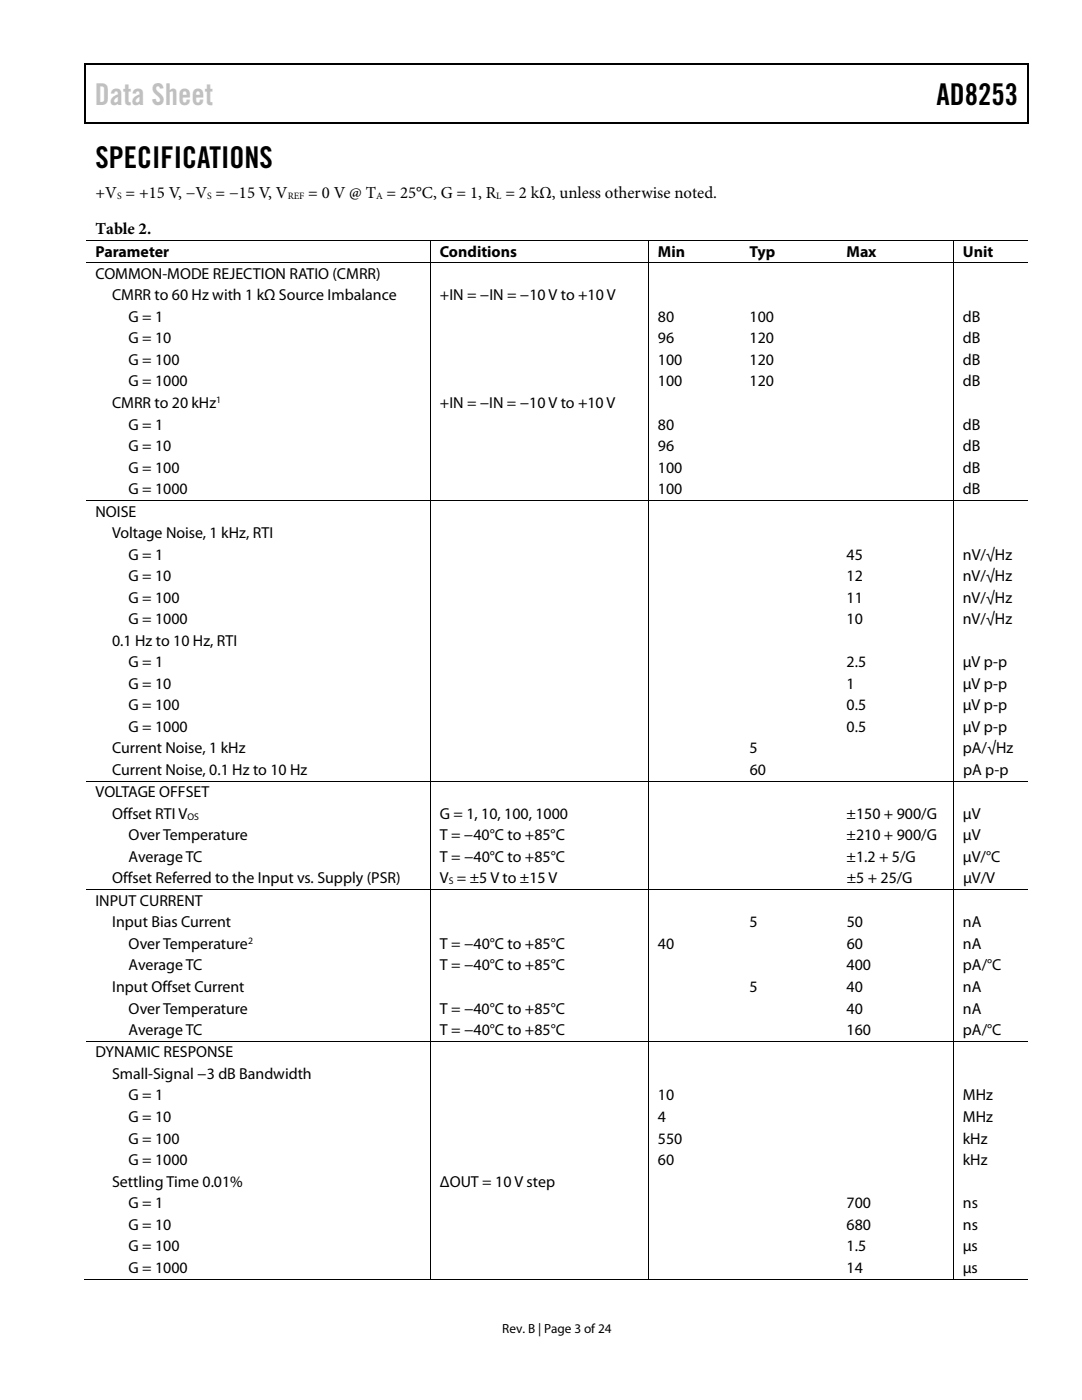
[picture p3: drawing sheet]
<svg xmlns="http://www.w3.org/2000/svg" width="216mm" height="279mm" viewBox="0 0 216 279" stroke-linecap="round" stroke-linejoin="round" font-family="sans-serif">
<defs><g id="words">
<text font-size="6" fill="#c0c0c0" x="18.9" y="21">Data Sheet</text>
<g font-size="6">
<text x="186.9" y="21">AD8253</text>
<text x="19" y="33.6">SPECIFICATIONS</text>
</g>
<g font-size="3.3">
<text x="19" y="39.5">+V = +15 V, −V = −15 V, V</text>
<text x="61.5" y="39.5">= 0 V @ T = 25°C, G = 1, R = 2 kΩ, unless otherwise noted.</text>
<text x="19.1" y="46.6">Table 2.</text>
</g>
<g font-size="3.2">
<text x="19" y="51.2">Parameter</text>
<text x="87.8" y="51.2">Conditions</text>
<text x="131.3" y="51.2">Min</text>
<text x="149.6" y="51.2">Typ</text>
<text x="168.9" y="51.2">Max</text>
<text x="192.1" y="51.2">Unit</text>
<text x="19" y="55.6">COMMON-MODE REJECTION RATIO (CMRR)</text>
<text x="22.4" y="59.9">CMRR to 60 Hz with 1 kΩ Source Imbalance</text>
<text x="87.8" y="59.9">+IN = −IN = −10 V to +10 V</text>
<text x="25.7" y="64.2">G = 1</text>
<text x="131.3" y="64.2">80</text>
<text x="149.6" y="64.2">100</text>
<text x="192.1" y="64.2">dB</text>
<text x="25.7" y="68.5">G = 10</text>
<text x="131.3" y="68.5">96</text>
<text x="149.6" y="68.5">120</text>
<text x="192.1" y="68.5">dB</text>
<text x="25.7" y="72.8">G = 100</text>
<text x="25.7" y="77.1">G = 1000</text>
<text x="131.3" y="77.1">100</text>
<text x="131.3" y="72.8">100</text>
<text x="149.6" y="77.1">120</text>
<text x="149.6" y="72.8">120</text>
<text x="192.1" y="77.1">dB</text>
<text x="192.1" y="72.8">dB</text>
<text x="22.4" y="81.4">CMRR to 20 kHz</text>
<text x="87.8" y="81.4">+IN = −IN = −10 V to +10 V</text>
<text x="25.7" y="85.7">G = 1</text>
<text x="131.3" y="85.7">80</text>
<text x="192.1" y="85.7">dB</text>
<text x="25.7" y="90">G = 10</text>
<text x="25.7" y="94.3">G = 100</text>
<text x="131.3" y="90">96</text>
<text x="131.3" y="94.3">100</text>
<text x="192.1" y="90">dB</text>
<text x="192.1" y="94.3">dB</text>
<text x="25.7" y="98.6">G = 1000</text>
<text x="131.3" y="98.6">100</text>
<text x="192.1" y="98.6">dB</text>
<text x="19" y="103.1">NOISE</text>
<text x="22.4" y="107.4">Voltage Noise, 1 kHz, RTI</text>
<text x="25.7" y="111.7">G = 1</text>
<text x="168.9" y="111.7">45</text>
<text x="192.1" y="111.7">nV/√Hz</text>
<text x="25.7" y="116">G = 10</text>
<text x="168.9" y="116">12</text>
<text x="192.1" y="116">nV/√Hz</text>
<text x="25.7" y="120.3">G = 100</text>
<text x="25.7" y="124.6">G = 1000</text>
<text x="168.9" y="124.6">10</text>
<text x="168.9" y="120.3">11</text>
<text x="192.1" y="124.6">nV/√Hz</text>
<text x="192.1" y="120.3">nV/√Hz</text>
<text x="22.4" y="128.9">0.1 Hz to 10 Hz, RTI</text>
<text x="25.7" y="133.2">G = 1</text>
<text x="25.7" y="137.5">G = 10</text>
<text x="168.9" y="137.5">1</text>
<text x="168.9" y="133.2">2.5</text>
<text x="192.1" y="133.2">μV p-p</text>
<text x="192.1" y="137.5">μV p-p</text>
<text x="25.7" y="141.8">G = 100</text>
<text x="168.9" y="141.8">0.5</text>
<text x="192.1" y="141.8">μV p-p</text>
<text x="25.7" y="146">G = 1000</text>
<text x="168.9" y="146">0.5</text>
<text x="192.1" y="146">μV p-p</text>
<text x="22.4" y="150.3">Current Noise, 1 kHz</text>
<text x="22.4" y="154.6">Current Noise, 0.1 Hz to 10 Hz</text>
<text x="149.6" y="150.3">5</text>
<text x="149.6" y="154.6">60</text>
<text x="192.1" y="150.3">pA/√Hz</text>
<text x="192.2" y="154.6">pA p-p</text>
<text x="19" y="159.1">VOLTAGE OFFSET</text>
<text x="22.4" y="163.4">Offset RTI V</text>
<text x="25.7" y="167.7">Over Temperature</text>
<text x="87.8" y="167.7">T = −40°C to +85°C</text>
<text x="87.8" y="163.4">G = 1, 10, 100, 1000</text>
<text x="168.9" y="167.7">±210 + 900/G</text>
<text x="168.9" y="163.4">±150 + 900/G</text>
<text x="192.1" y="167.7">μV</text>
<text x="192.1" y="163.4">μV</text>
<text x="25.7" y="172">Average TC</text>
<text x="87.8" y="172">T = −40°C to +85°C</text>
<text x="168.9" y="172">±1.2 + 5/G</text>
<text x="192.2" y="172">μV/°C</text>
<text x="22.4" y="176.3">Offset Referred to the Input vs. Supply (PSR)</text>
<text x="87.8" y="176.3">V = ±5 V to ±15 V</text>
<text x="168.9" y="176.3">±5 + 25/G</text>
<text x="192.2" y="176.3">μV/V</text>
<text x="19" y="180.8">INPUT CURRENT</text>
<text x="22.4" y="185.1">Input Bias Current</text>
<text x="149.6" y="185.1">5</text>
<text x="168.9" y="185.1">50</text>
<text x="192.1" y="185.1">nA</text>
<text x="25.7" y="189.4">Over Temperature</text>
<text x="87.8" y="189.4">T = −40°C to +85°C</text>
<text x="131.3" y="189.4">40</text>
<text x="168.9" y="189.4">60</text>
<text x="192.1" y="189.4">nA</text>
<text x="22.4" y="198">Input Offset Current</text>
<text x="25.7" y="193.7">Average TC</text>
<text x="87.8" y="193.7">T = −40°C to +85°C</text>
<text x="149.6" y="198">5</text>
<text x="168.9" y="198">40</text>
<text x="168.9" y="193.7">400</text>
<text x="192.1" y="198">nA</text>
<text x="192.1" y="193.7">pA/°C</text>
<text x="25.7" y="202.3">Over Temperature</text>
<text x="87.8" y="202.3">T = −40°C to +85°C</text>
<text x="168.9" y="202.3">40</text>
<text x="192.1" y="202.3">nA</text>
<text x="25.7" y="206.6">Average TC</text>
<text x="87.8" y="206.6">T = −40°C to +85°C</text>
<text x="168.9" y="206.6">160</text>
<text x="192.1" y="206.6">pA/°C</text>
<text x="19" y="211">DYNAMIC RESPONSE</text>
<text x="22.4" y="215.3">Small-Signal −3 dB Bandwidth</text>
<text x="25.7" y="219.6">G = 1</text>
<text x="131.3" y="219.6">10</text>
<text x="192.1" y="219.6">MHz</text>
<text x="25.7" y="223.9">G = 10</text>
<text x="131.3" y="223.9">4</text>
<text x="192.1" y="223.9">MHz</text>
<text x="25.7" y="228.2">G = 100</text>
<text x="25.7" y="232.5">G = 1000</text>
<text x="131.3" y="232.5">60</text>
<text x="131.3" y="228.2">550</text>
<text x="192.1" y="228.2">kHz</text>
<text x="192.1" y="232.5">kHz</text>
<text x="22.4" y="236.8">Settling Time 0.01%</text>
<text x="87.8" y="236.8">ΔOUT = 10 V step</text>
<text x="25.7" y="241.1">G = 1</text>
<text x="25.7" y="245.4">G = 10</text>
<text x="168.9" y="245.4">680</text>
<text x="168.9" y="241.1">700</text>
<text x="192.1" y="245.4">ns</text>
<text x="192.1" y="241.1">ns</text>
<text x="25.7" y="249.7">G = 100</text>
<text x="168.9" y="249.7">1.5</text>
<text x="192.1" y="249.7">μs</text>
<text x="25.7" y="254">G = 1000</text>
<text x="168.9" y="254">14</text>
<text x="192.1" y="254">μs</text>
</g>
<text font-size="2.6" x="100.2" y="266">Rev. B | Page 3 of 24</text>
<g font-size="1.9">
<text x="23.3" y="39.7">S</text>
<text x="41.3" y="39.7">S</text>
<text x="57.4" y="39.7">REF</text>
<text x="75" y="39.7">A</text>
<text x="99" y="39.7">L</text>
<text x="43.2" y="80.4">1</text>
<text x="37.4" y="163.6">OS</text>
<text x="89.6" y="176.5">S</text>
<text x="49.5" y="188.3">2</text>
</g>
</g></defs>
<path d="M16.9 12.7h.2v1h-.2zM205.1 12.7h.2v1h-.2zM205.1 12.7h.2v.3h-.2zM82.3 24.4h.2v.3h-.2zM205.1 24.4h.2v.3h-.2z" fill="#000"/>
<path d="M16.9 12.8h188.2M17 13.7v11M205.2 13.7v11M205.1 24.5h-188.2" fill="none" stroke="#000" stroke-width=".25"/>
<g fill="none" stroke="#000" stroke-width=".2">
<path d="M17.1 47.9h188M17.1 52.5h188M85.9 48v4.4M85.9 52.5v47.3M129.4 48v4.4M129.4 52.5v47.3M190.2 48v4.4M190.2 52.5v47.3M17.1 99.9h188M85.9 100v55.8M129.4 100v55.8M190.2 100v55.8"/>
<path d="M17.1 155.9h188M85.9 156v21.5M129.4 156v21.5M190.2 156v21.5M17.1 177.6h188M85.9 177.7v30.1M129.4 177.7v30.1M190.2 177.7v30.1M17.1 207.8h188M85.9 207.9v47.5M129.4 207.9v47.5M190.2 207.9v47.5"/>
<path d="M16.9 255.3h68.9M86 255.3h43.3M190.1 255.3h-60.6M190.3 255.3h14.8"/>
</g>
<use href="#words"/>
</svg>
